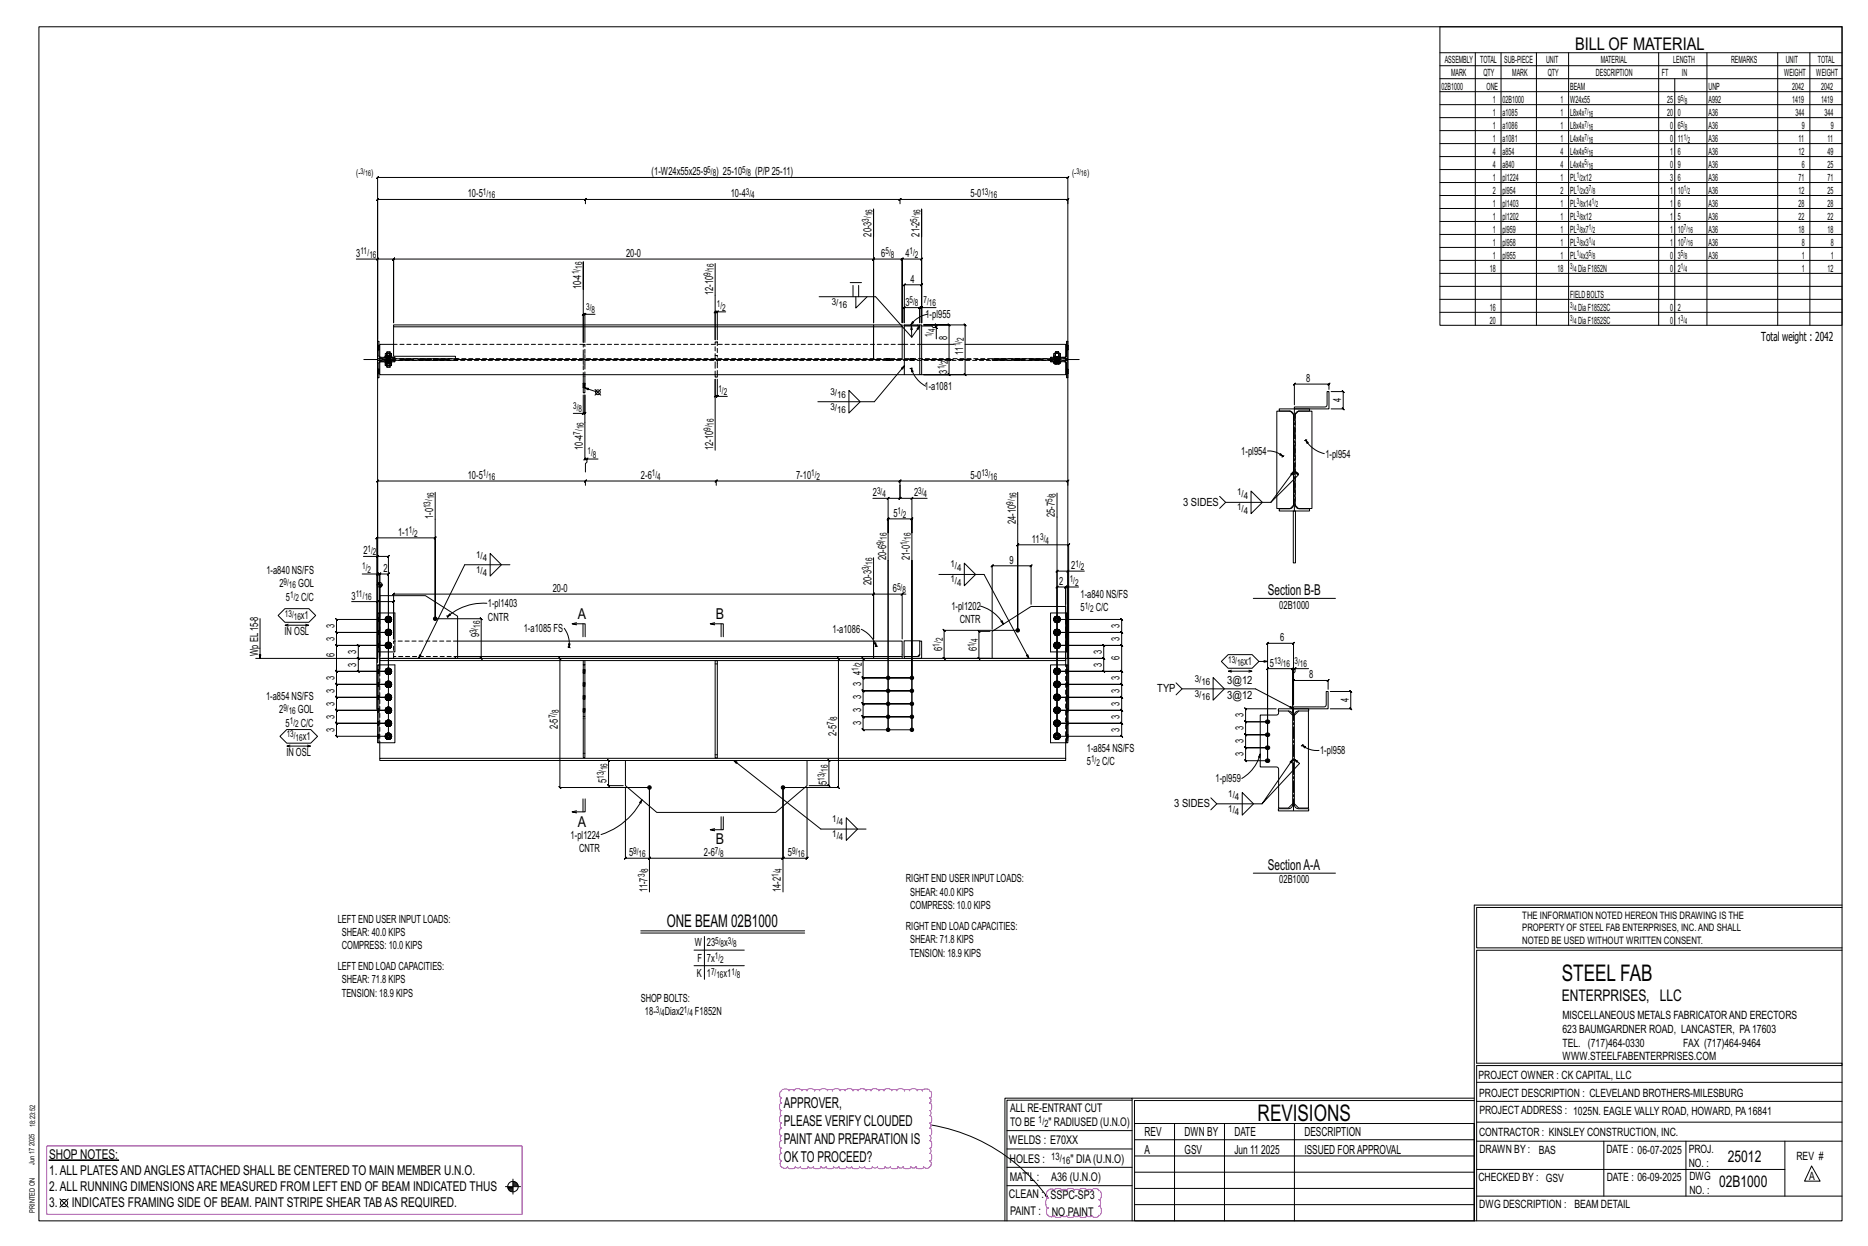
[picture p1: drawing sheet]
<svg xmlns="http://www.w3.org/2000/svg" width="914mm" height="610mm" viewBox="0 0 914 610" stroke-linecap="round" stroke-linejoin="round" font-family="sans-serif">
<defs><g id="words">
<g font-size="11.2">
<text x="764" y="480">STEEL FAB</text>
<text x="616" y="548">REVISIONS</text>
</g>
<g font-size="8.6">
<text x="771" y="24">BILL OF MATERIAL</text>
<text x="326" y="453">ONE BEAM 02B1000</text>
</g>
<g font-size="7.9">
<text x="765" y="490">ENTERPRISES, LLC</text>
<text x="846" y="569">25012</text>
<text x="842" y="581">02B1000</text>
</g>
<g font-size="7.3">
<text x="621" y="291">Section B-B</text>
<text x="283" y="303">A</text>
<text x="350" y="303">B</text>
<text x="283" y="404">A</text>
<text x="350" y="413">B</text>
<text x="621" y="425">SectionA-A</text>
<text x="384" y="542">APPROVER,</text>
<text x="384" y="551">PLEASE VERIFYCLOUDED</text>
<text x="384" y="560">PAINTAND PREPARATION IS</text>
<text x="384" y="568">OKTO PROCEED?</text>
</g>
<g font-size="6.6">
<text x="24" y="567">SHOP NOTES:</text>
<text x="24" y="575">1.ALL PLATESANDANGLESATTACHED SHALL BE CENTERED TO MAIN MEMBER U.N.O.</text>
<text x="24" y="583">2.ALL RUNNING DIMENSIONSARE MEASURED FROM LEFT END OF BEAM INDICATED THUS</text>
<text x="24" y="591">3.</text>
<text x="35" y="591">INDICATES FRAMING SIDE OF BEAM. PAINT STRIPE SHEAR TABAS REQUIRED.</text>
</g>
<g font-size="6.1">
<text x="862" y="167">Total weight : 2042</text>
<text x="560" y="556">REV</text>
<text x="580" y="556">DWN BY</text>
<text x="604" y="556">DATE</text>
<text x="639" y="556">DESCRIPTION</text>
<text x="560" y="564">A</text>
<text x="580" y="564">GSV</text>
<text x="604" y="564">Jun 11</text>
<text x="617" y="564">2025</text>
<text x="639" y="564">ISSUED FORAPPROVAL</text>
</g>
<g font-size="5.9">
<text x="494" y="560">WELDS : E70XX</text>
<text x="494" y="569">HOLES :</text>
<text x="524" y="569">&quot; DIA(U.N.O)</text>
<text x="494" y="578">MAT'L :</text>
<text x="515" y="578">A36 (U.N.O)</text>
<text x="494" y="586">CLEAN : SSPC-SP3</text>
<text x="495" y="595">PAINT :</text>
<text x="515" y="595">NO PAINT</text>
</g>
<g font-size="5.8">
<text x="494" y="544">ALL RE-ENTRANT CUT</text>
<text x="494" y="551">TO BE</text>
<text x="513" y="551">&quot; RADIUSED (U.N.O)</text>
</g>
<g font-size="5.6">
<text x="765" y="499">MISCELLANEOUS METALS FABRICATORAND ERECTORS</text>
<text x="765" y="505">623 BAUMGARDNER ROAD, LANCASTER, PA17603</text>
<text x="765" y="512">TEL. (717)464-0330</text>
<text x="824" y="512">FAX (717)464-9464</text>
<text x="765" y="519">WWW.STEELFABENTERPRISES.COM</text>
<text x="724" y="528">PROJECT OWNER : CK CAPITAL, LLC</text>
<text x="724" y="537">PROJECT DESCRIPTION : CLEVELAND BROTHERS-MILESBURG</text>
<text x="724" y="545">PROJECTADDRESS : 1025N. EAGLE VALLY ROAD, HOWARD, PA16841</text>
<text x="724" y="556">CONTRACTOR : KINSLEY CONSTRUCTION, INC.</text>
<text x="724" y="564">DRAWN BY :</text>
<text x="753" y="564">BAS</text>
<text x="786" y="564">DATE : 06-07-2025</text>
<text x="827" y="564">PROJ.</text>
<text x="879" y="568">REV #</text>
<text x="827" y="571">NO. :</text>
<text x="724" y="578">CHECKED BY : GSV</text>
<text x="787" y="578">DATE : 06-09-2025</text>
<text x="827" y="578">DWG</text>
<text x="886" y="578">A</text>
<text x="827" y="584">NO. :</text>
<text x="724" y="591">DWG DESCRIPTION : BEAM DETAIL</text>
</g>
<g font-size="5.5">
<text x="319" y="86">(1-W24x55x25-9</text>
<text x="351" y="86">) 25-10</text>
<text x="370" y="86">(P/P25-11)</text>
<text x="229" y="97">10-5</text>
<text x="358" y="97">10-4</text>
<text x="475" y="97">5-0</text>
<text x="427" y="116" transform="rotate(-90 427 116)">20-3</text>
<text x="450" y="116" transform="rotate(-90 450 116)">21-2</text>
<text x="174" y="126">3</text>
<text x="306" y="126">20-0</text>
<text x="431" y="126">6</text>
<text x="443" y="126">4</text>
<text x="285" y="142" transform="rotate(-90 285 142)">10-4</text>
<text x="446" y="138">4</text>
<text x="349" y="144" transform="rotate(-90 349 144)">12-10</text>
<text x="443" y="150">3</text>
<text x="453" y="156">1-pl955</text>
<text x="464" y="167" transform="rotate(-90 464 167)">8</text>
<text x="471" y="174" transform="rotate(-90 471 174)">11</text>
<text x="464" y="183" transform="rotate(-90 464 183)">3</text>
<text x="453" y="191">1-a1081</text>
<text x="639" y="187">8</text>
<text x="657" y="197" transform="rotate(-90 657 197)">4</text>
<text x="285" y="220" transform="rotate(-90 285 220)">10-4</text>
<text x="349" y="220" transform="rotate(-90 349 220)">12-10</text>
<text x="608" y="223">1-pl954</text>
<text x="649" y="224">1-pl954</text>
<text x="229" y="234">10-5</text>
<text x="314" y="234">2-6</text>
<text x="390" y="234">7-10</text>
<text x="475" y="234">5-0</text>
<text x="427" y="243">2</text>
<text x="447" y="243">2</text>
<text x="579" y="248">3 SIDES</text>
<text x="212" y="254" transform="rotate(-90 212 254)">1-0</text>
<text x="437" y="253">5</text>
<text x="497" y="256" transform="rotate(-90 497 256)">24-10</text>
<text x="516" y="253" transform="rotate(-90 516 253)">25-7</text>
<text x="195" y="262">1-1</text>
<text x="505" y="266">11</text>
<text x="178" y="271">2</text>
<text x="434" y="274" transform="rotate(-90 434 274)">20-6</text>
<text x="445" y="274" transform="rotate(-90 445 274)">21-0</text>
<text x="494" y="276">9</text>
<text x="130" y="281">1-a840 NS/FS</text>
<text x="188" y="280">2</text>
<text x="524" y="278">2</text>
<text x="137" y="287">2</text>
<text x="146" y="287">GOL</text>
<text x="427" y="286" transform="rotate(-90 427 286)">20-3</text>
<text x="519" y="286">2</text>
<text x="140" y="294">5</text>
<text x="147" y="294">C/C</text>
<text x="172" y="293">3</text>
<text x="271" y="290">20-0</text>
<text x="437" y="290">6</text>
<text x="529" y="293">1-a840 NS/FS</text>
<text x="239" y="297">1-pl1403</text>
<text x="466" y="298">1-pl1202</text>
<text x="529" y="299">5</text>
<text x="536" y="299">C/C</text>
<text x="626" y="298">02B1000</text>
<text x="147" y="303">x1</text>
<text x="239" y="304">CNTR</text>
<text x="470" y="305">CNTR</text>
<text x="139" y="311">IN OSL</text>
<text x="164" y="307" transform="rotate(-90 164 307)">3</text>
<text x="235" y="312" transform="rotate(-90 235 312)">9</text>
<text x="256" y="309">1-a1085 FS</text>
<text x="408" y="310">1-a1086</text>
<text x="548" y="307" transform="rotate(-90 548 307)">3</text>
<text x="164" y="314" transform="rotate(-90 164 314)">3</text>
<text x="548" y="314" transform="rotate(-90 548 314)">3</text>
<text x="627" y="314">6</text>
<text x="126" y="321" transform="rotate(-90 126 321)">Wp EL15-8</text>
<text x="164" y="322" transform="rotate(-90 164 322)">6</text>
<text x="174" y="320" transform="rotate(-90 174 320)">3</text>
<text x="461" y="318" transform="rotate(-90 461 318)">6</text>
<text x="478" y="319" transform="rotate(-90 478 319)">6</text>
<text x="539" y="320" transform="rotate(-90 539 320)">3</text>
<text x="548" y="323" transform="rotate(-90 548 323)">6</text>
<text x="174" y="326" transform="rotate(-90 174 326)">3</text>
<text x="539" y="326" transform="rotate(-90 539 326)">3</text>
<text x="609" y="325">x1</text>
<text x="622" y="326">5</text>
<text x="164" y="333" transform="rotate(-90 164 333)">3</text>
<text x="421" y="336" transform="rotate(-90 421 336)">3</text>
<text x="421" y="330" transform="rotate(-90 421 330)">4</text>
<text x="548" y="333" transform="rotate(-90 548 333)">3</text>
<text x="601" y="335">3@12</text>
<text x="641" y="332">8</text>
<text x="164" y="339" transform="rotate(-90 164 339)">3</text>
<text x="548" y="339" transform="rotate(-90 548 339)">3</text>
<text x="566" y="339">TYP</text>
<text x="130" y="342">1-a854 NS/FS</text>
<text x="164" y="345" transform="rotate(-90 164 345)">3</text>
<text x="421" y="342" transform="rotate(-90 421 342)">3</text>
<text x="548" y="345" transform="rotate(-90 548 345)">3</text>
<text x="601" y="342">3@12</text>
<text x="660" y="344" transform="rotate(-90 660 344)">4</text>
<text x="137" y="349">2</text>
<text x="146" y="349">GOL</text>
<text x="164" y="352" transform="rotate(-90 164 352)">3</text>
<text x="421" y="349" transform="rotate(-90 421 349)">3</text>
<text x="548" y="352" transform="rotate(-90 548 352)">3</text>
<text x="609" y="351" transform="rotate(-90 609 351)">3</text>
<text x="140" y="355">5</text>
<text x="147" y="355">C/C</text>
<text x="164" y="358" transform="rotate(-90 164 358)">3</text>
<text x="273" y="357" transform="rotate(-90 273 357)">2-5</text>
<text x="421" y="355" transform="rotate(-90 421 355)">3</text>
<text x="548" y="358" transform="rotate(-90 548 358)">3</text>
<text x="609" y="357" transform="rotate(-90 609 357)">3</text>
<text x="148" y="362">x1</text>
<text x="409" y="360" transform="rotate(-90 409 360)">2-5</text>
<text x="609" y="364" transform="rotate(-90 609 364)">3</text>
<text x="140" y="370">IN OSL</text>
<text x="532" y="368">1-a854 NS/FS</text>
<text x="609" y="370" transform="rotate(-90 609 370)">3</text>
<text x="646" y="369">1-pl958</text>
<text x="532" y="374">5</text>
<text x="539" y="374">C/C</text>
<text x="297" y="383" transform="rotate(-90 297 383)">5</text>
<text x="595" y="383">1-pl959</text>
<text x="405" y="384" transform="rotate(-90 405 384)">5</text>
<text x="575" y="395">3 SIDES</text>
<text x="279" y="410">1-pl1224</text>
<text x="283" y="417">CNTR</text>
<text x="308" y="419">5</text>
<text x="345" y="419">2-6</text>
<text x="386" y="419">5</text>
<text x="443" y="432">RIGHT END USER INPUT LOADS:</text>
<text x="317" y="436" transform="rotate(-90 317 436)">11-7</text>
<text x="382" y="436" transform="rotate(-90 382 436)">14-2</text>
<text x="626" y="432">02B1000</text>
<text x="446" y="438">SHEAR: 40.0 KIPS</text>
<text x="446" y="445">COMPRESS: 10.0 KIPS</text>
<text x="165" y="451">LEFT END USER INPUT LOADS:</text>
<text x="443" y="455">RIGHT END LOAD CAPACITIES:</text>
<text x="167" y="458">SHEAR: 40.0 KIPS</text>
<text x="446" y="461">SHEAR: 71.8 KIPS</text>
<text x="167" y="464">COMPRESS: 10.0 KIPS</text>
<text x="340" y="463">W</text>
<text x="346" y="463">23</text>
<text x="354" y="463">x</text>
<text x="445" y="468">TENSION: 18.9 KIPS</text>
<text x="341" y="471">F</text>
<text x="346" y="471">7x</text>
<text x="165" y="475">LEFT END LOAD CAPACITIES:</text>
<text x="341" y="478">K</text>
<text x="346" y="478">1</text>
<text x="354" y="478">x1</text>
<text x="167" y="481">SHEAR: 71.8 KIPS</text>
<text x="167" y="488">TENSION: 18.9 KIPS</text>
<text x="314" y="490">SHOPBOLTS:</text>
<text x="316" y="497">18-</text>
<text x="325" y="497">Diax2</text>
<text x="340" y="497">F1852N</text>
</g>
<g font-size="5">
<text x="745" y="450">THE INFORMATION NOTED HEREON THIS DRAWING IS THE</text>
<text x="745" y="456">PROPERTY OF STEEL FAB ENTERPRISES, INC.AND SHALL</text>
<text x="745" y="462">NOTED BE USED WITHOUT WRITTEN CONSENT.</text>
<text x="508" y="550">1/</text>
<text x="511" y="551">2</text>
<text x="515" y="568">13/</text>
<text x="520" y="570">16</text>
</g>
<g font-size="4.9">
<text x="707" y="31">ASSEMBLY</text>
<text x="725" y="31">TOTAL</text>
<text x="736" y="31">SUB-PIECE</text>
<text x="757" y="31">UNIT</text>
<text x="784" y="31">MATERIAL</text>
<text x="819" y="31">LENGTH</text>
<text x="847" y="31">REMARKS</text>
<text x="874" y="31">UNIT</text>
<text x="890" y="31">TOTAL</text>
<text x="710" y="37">MARK</text>
<text x="726" y="37">QTY</text>
<text x="740" y="37">MARK</text>
<text x="758" y="37">QTY</text>
<text x="781" y="37">DESCRIPTION</text>
<text x="814" y="37">FT</text>
<text x="823" y="37">IN</text>
<text x="873" y="37">WEIGHT</text>
<text x="889" y="37">WEIGHT</text>
<text x="706" y="44">02B1000</text>
<text x="728" y="44">ONE</text>
<text x="769" y="44">BEAM</text>
<text x="836" y="44">UNP</text>
<text x="877" y="44">2042</text>
<text x="891" y="44">2042</text>
<text x="731" y="50">1</text>
<text x="736" y="50">02B1000</text>
<text x="764" y="50">1</text>
<text x="769" y="50">W24x55</text>
<text x="816" y="50">25</text>
<text x="821" y="50">9</text>
<text x="836" y="50">A992</text>
<text x="877" y="50">1419</text>
<text x="891" y="50">1419</text>
<text x="731" y="57">1</text>
<text x="736" y="57">a1085</text>
<text x="764" y="57">1</text>
<text x="769" y="57">L8x4x</text>
<text x="816" y="57">20</text>
<text x="821" y="57">0</text>
<text x="836" y="57">A36</text>
<text x="879" y="57">344</text>
<text x="893" y="57">344</text>
<text x="731" y="63">1</text>
<text x="736" y="63">a1086</text>
<text x="764" y="63">1</text>
<text x="769" y="63">L8x4x</text>
<text x="818" y="63">0</text>
<text x="821" y="63">6</text>
<text x="836" y="63">A36</text>
<text x="882" y="63">9</text>
<text x="896" y="63">9</text>
<text x="731" y="69">1</text>
<text x="736" y="69">a1081</text>
<text x="764" y="69">1</text>
<text x="769" y="69">L4x4x</text>
<text x="818" y="69">0</text>
<text x="821" y="69">11</text>
<text x="836" y="69">A36</text>
<text x="880" y="69">11</text>
<text x="895" y="69">11</text>
<text x="731" y="76">4</text>
<text x="736" y="76">a854</text>
<text x="764" y="76">4</text>
<text x="769" y="76">L4x4x</text>
<text x="818" y="76">1</text>
<text x="821" y="76">6</text>
<text x="836" y="76">A36</text>
<text x="880" y="76">12</text>
<text x="895" y="76">49</text>
<text x="731" y="82">4</text>
<text x="736" y="82">a840</text>
<text x="764" y="82">4</text>
<text x="769" y="82">L4x4x</text>
<text x="818" y="82">0</text>
<text x="821" y="82">9</text>
<text x="836" y="82">A36</text>
<text x="882" y="82">6</text>
<text x="895" y="82">25</text>
<text x="731" y="88">1</text>
<text x="736" y="88">pl1224</text>
<text x="764" y="88">1</text>
<text x="769" y="88">PL x12</text>
<text x="818" y="88">3</text>
<text x="821" y="88">6</text>
<text x="836" y="88">A36</text>
<text x="880" y="88">71</text>
<text x="895" y="88">71</text>
<text x="731" y="95">2</text>
<text x="736" y="95">pl954</text>
<text x="764" y="95">2</text>
<text x="769" y="95">PL x3</text>
<text x="818" y="95">1</text>
<text x="821" y="95">10</text>
<text x="836" y="95">A36</text>
<text x="880" y="95">12</text>
<text x="895" y="95">25</text>
<text x="731" y="101">1</text>
<text x="736" y="101">pl1403</text>
<text x="764" y="101">1</text>
<text x="769" y="101">PL x14</text>
<text x="818" y="101">1</text>
<text x="821" y="101">6</text>
<text x="836" y="101">A36</text>
<text x="880" y="101">28</text>
<text x="895" y="101">28</text>
<text x="731" y="107">1</text>
<text x="736" y="107">pl1202</text>
<text x="764" y="107">1</text>
<text x="769" y="107">PL x12</text>
<text x="818" y="107">1</text>
<text x="821" y="107">5</text>
<text x="836" y="107">A36</text>
<text x="880" y="107">22</text>
<text x="895" y="107">22</text>
<text x="731" y="114">1</text>
<text x="736" y="114">pl959</text>
<text x="764" y="114">1</text>
<text x="769" y="114">PL x7</text>
<text x="818" y="114">1</text>
<text x="821" y="114">10</text>
<text x="836" y="114">A36</text>
<text x="880" y="114">18</text>
<text x="895" y="114">18</text>
<text x="731" y="120">1</text>
<text x="736" y="120">pl958</text>
<text x="764" y="120">1</text>
<text x="769" y="120">PL x3</text>
<text x="818" y="120">1</text>
<text x="821" y="120">10</text>
<text x="836" y="120">A36</text>
<text x="882" y="120">8</text>
<text x="896" y="120">8</text>
<text x="731" y="127">1</text>
<text x="736" y="127">pl955</text>
<text x="764" y="127">1</text>
<text x="769" y="127">PL x3</text>
<text x="818" y="127">0</text>
<text x="821" y="127">3</text>
<text x="836" y="127">A36</text>
<text x="882" y="127">1</text>
<text x="896" y="127">1</text>
<text x="729" y="133">18</text>
<text x="762" y="133">18</text>
<text x="772" y="133">DiaF1852N</text>
<text x="818" y="133">0</text>
<text x="821" y="133">2</text>
<text x="882" y="133">1</text>
<text x="895" y="133">12</text>
<text x="769" y="146">FIELDBOLTS</text>
<text x="729" y="152">16</text>
<text x="772" y="152">DiaF1852SC</text>
<text x="818" y="152">0</text>
<text x="821" y="152">2</text>
<text x="729" y="158">20</text>
<text x="772" y="158">DiaF1852SC</text>
<text x="818" y="158">0</text>
<text x="821" y="158">1</text>
</g>
<g font-size="4.7">
<text x="174" y="86">(-</text>
<text x="182" y="86">)</text>
<text x="346" y="85">5/</text>
<text x="349" y="86">8</text>
<text x="363" y="85">5/</text>
<text x="366" y="86">8</text>
<text x="525" y="86">(-</text>
<text x="532" y="86">)</text>
<text x="236" y="95">1/</text>
<text x="365" y="95">3/</text>
<text x="480" y="95">13/</text>
<text x="239" y="97">16</text>
<text x="368" y="97">4</text>
<text x="485" y="97">16</text>
<text x="427" y="106" transform="rotate(-90 427 106)">16</text>
<text x="451" y="106" transform="rotate(-90 451 106)">16</text>
<text x="425" y="108" transform="rotate(-90 425 108)">3/</text>
<text x="449" y="108" transform="rotate(-90 449 108)">5/</text>
<text x="176" y="125">11/</text>
<text x="433" y="125">5/</text>
<text x="445" y="125">1/</text>
<text x="181" y="126">16</text>
<text x="285" y="132" transform="rotate(-90 285 132)">16</text>
<text x="436" y="126">8</text>
<text x="448" y="126">2</text>
<text x="283" y="134" transform="rotate(-90 283 134)">1/</text>
<text x="348" y="135" transform="rotate(-90 348 135)">9/</text>
<text x="349" y="132" transform="rotate(-90 349 132)">16</text>
<text x="407" y="149">3/</text>
<text x="445" y="148">5/</text>
<text x="448" y="150">8</text>
<text x="452" y="148">7/</text>
<text x="455" y="150">16</text>
<text x="287" y="152">3/</text>
<text x="290" y="153">8</text>
<text x="351" y="150">1/</text>
<text x="354" y="152">2</text>
<text x="410" y="151">16</text>
<text x="456" y="165" transform="rotate(-90 456 165)">1/</text>
<text x="458" y="162" transform="rotate(-90 458 162)">4</text>
<text x="472" y="167" transform="rotate(-90 472 167)">2</text>
<text x="470" y="169" transform="rotate(-90 470 169)">1/</text>
<text x="464" y="178" transform="rotate(-90 464 178)">2</text>
<text x="462" y="181" transform="rotate(-90 462 181)">1/</text>
<text x="352" y="192">1/</text>
<text x="354" y="193">2</text>
<text x="407" y="193">3/</text>
<text x="410" y="195">16</text>
<text x="281" y="200">3/</text>
<text x="283" y="202">8</text>
<text x="407" y="200">3/</text>
<text x="410" y="202">16</text>
<text x="349" y="208" transform="rotate(-90 349 208)">16</text>
<text x="284" y="213" transform="rotate(-90 284 213)">7/</text>
<text x="286" y="210" transform="rotate(-90 286 210)">16</text>
<text x="348" y="211" transform="rotate(-90 348 211)">9/</text>
<text x="288" y="222">1/</text>
<text x="290" y="224">8</text>
<text x="236" y="233">1/</text>
<text x="319" y="233">1/</text>
<text x="397" y="233">1/</text>
<text x="480" y="233">13/</text>
<text x="239" y="235">16</text>
<text x="322" y="235">4</text>
<text x="400" y="235">2</text>
<text x="485" y="235">16</text>
<text x="212" y="244" transform="rotate(-90 212 244)">16</text>
<text x="429" y="242">3/</text>
<text x="432" y="243">4</text>
<text x="449" y="242">3/</text>
<text x="452" y="243">4</text>
<text x="498" y="244" transform="rotate(-90 498 244)">16</text>
<text x="515" y="246" transform="rotate(-90 515 246)">5/</text>
<text x="517" y="243" transform="rotate(-90 517 243)">8</text>
<text x="606" y="242">1/</text>
<text x="609" y="244">4</text>
<text x="211" y="249" transform="rotate(-90 211 249)">13/</text>
<text x="439" y="252">1/</text>
<text x="496" y="247" transform="rotate(-90 496 247)">9/</text>
<text x="606" y="250">1/</text>
<text x="609" y="251">4</text>
<text x="442" y="253">2</text>
<text x="200" y="261">1/</text>
<text x="203" y="263">2</text>
<text x="180" y="270">1/</text>
<text x="433" y="267" transform="rotate(-90 433 267)">9/</text>
<text x="434" y="264" transform="rotate(-90 434 264)">16</text>
<text x="444" y="267" transform="rotate(-90 444 267)">1/</text>
<text x="446" y="264" transform="rotate(-90 446 264)">16</text>
<text x="509" y="264">3/</text>
<text x="512" y="266">4</text>
<text x="183" y="272">2</text>
<text x="233" y="273">1/</text>
<text x="236" y="274">4</text>
<text x="177" y="279">1/</text>
<text x="180" y="280">2</text>
<text x="233" y="280">1/</text>
<text x="236" y="282">4</text>
<text x="425" y="279" transform="rotate(-90 425 279)">3/</text>
<text x="427" y="276" transform="rotate(-90 427 276)">16</text>
<text x="465" y="278">1/</text>
<text x="468" y="279">4</text>
<text x="526" y="277">1/</text>
<text x="529" y="279">2</text>
<text x="139" y="286">9/</text>
<text x="141" y="288">16</text>
<text x="465" y="285">1/</text>
<text x="468" y="287">4</text>
<text x="524" y="285">1/</text>
<text x="526" y="287">2</text>
<text x="142" y="293">1/</text>
<text x="174" y="292">11/</text>
<text x="179" y="294">16</text>
<text x="439" y="288">5/</text>
<text x="442" y="290">8</text>
<text x="145" y="294">2</text>
<text x="531" y="298">1/</text>
<text x="534" y="299">2</text>
<text x="139" y="302">13/</text>
<text x="144" y="303">16</text>
<text x="233" y="310" transform="rotate(-90 233 310)">3/</text>
<text x="235" y="307" transform="rotate(-90 235 307)">16</text>
<text x="460" y="316" transform="rotate(-90 460 316)">1/</text>
<text x="462" y="314" transform="rotate(-90 462 314)">2</text>
<text x="477" y="317" transform="rotate(-90 477 317)">1/</text>
<text x="479" y="314" transform="rotate(-90 479 314)">4</text>
<text x="420" y="328" transform="rotate(-90 420 328)">1/</text>
<text x="422" y="326" transform="rotate(-90 422 326)">2</text>
<text x="601" y="324">13/</text>
<text x="606" y="326">16</text>
<text x="624" y="325">13/</text>
<text x="628" y="327">16</text>
<text x="634" y="325">3/</text>
<text x="636" y="327">16</text>
<text x="585" y="334">3/</text>
<text x="588" y="335">16</text>
<text x="585" y="341">3/</text>
<text x="139" y="348">9/</text>
<text x="588" y="343">16</text>
<text x="141" y="349">16</text>
<text x="272" y="351" transform="rotate(-90 272 351)">7/</text>
<text x="274" y="349" transform="rotate(-90 274 349)">8</text>
<text x="410" y="352" transform="rotate(-90 410 352)">8</text>
<text x="142" y="354">1/</text>
<text x="144" y="356">2</text>
<text x="408" y="355" transform="rotate(-90 408 355)">7/</text>
<text x="140" y="361">13/</text>
<text x="145" y="362">16</text>
<text x="297" y="377" transform="rotate(-90 297 377)">16</text>
<text x="405" y="378" transform="rotate(-90 405 378)">16</text>
<text x="534" y="373">1/</text>
<text x="537" y="375">2</text>
<text x="296" y="381" transform="rotate(-90 296 381)">13/</text>
<text x="404" y="382" transform="rotate(-90 404 382)">13/</text>
<text x="601" y="390">1/</text>
<text x="605" y="391">4</text>
<text x="601" y="397">1/</text>
<text x="605" y="399">4</text>
<text x="407" y="402">1/</text>
<text x="411" y="404">4</text>
<text x="407" y="409">1/</text>
<text x="411" y="411">4</text>
<text x="310" y="418">9/</text>
<text x="313" y="419">16</text>
<text x="350" y="418">7/</text>
<text x="353" y="419">8</text>
<text x="388" y="418">9/</text>
<text x="390" y="419">16</text>
<text x="316" y="429" transform="rotate(-90 316 429)">3/</text>
<text x="317" y="426" transform="rotate(-90 317 426)">8</text>
<text x="381" y="429" transform="rotate(-90 381 429)">1/</text>
<text x="383" y="426" transform="rotate(-90 383 426)">4</text>
<text x="350" y="462">5/</text>
<text x="356" y="462">3/</text>
<text x="353" y="463">8</text>
<text x="359" y="463">8</text>
<text x="350" y="469">1/</text>
<text x="353" y="471">2</text>
<text x="348" y="477">7/</text>
<text x="351" y="479">16</text>
<text x="358" y="477">1/</text>
<text x="361" y="479">8</text>
<text x="321" y="496">3/</text>
<text x="324" y="497">4</text>
<text x="335" y="496">1/</text>
<text x="337" y="497">4</text>
</g>
<g font-size="4.2">
<text x="823" y="49">5/</text>
<text x="825" y="51">8</text>
<text x="776" y="56">7/</text>
<text x="778" y="57">16</text>
<text x="776" y="62">7/</text>
<text x="778" y="63">16</text>
<text x="823" y="62">5/</text>
<text x="825" y="63">8</text>
<text x="776" y="68">7/</text>
<text x="778" y="70">16</text>
<text x="824" y="68">1/</text>
<text x="826" y="70">2</text>
<text x="776" y="75">5/</text>
<text x="778" y="76">16</text>
<text x="776" y="81">5/</text>
<text x="778" y="82">16</text>
<text x="772" y="87">1/</text>
<text x="774" y="89">2</text>
<text x="772" y="94">1/</text>
<text x="774" y="95">2</text>
<text x="778" y="94">7/</text>
<text x="780" y="95">8</text>
<text x="824" y="94">1/</text>
<text x="826" y="95">2</text>
<text x="772" y="100">3/</text>
<text x="774" y="101">8</text>
<text x="779" y="100">1/</text>
<text x="781" y="101">2</text>
<text x="772" y="106">3/</text>
<text x="774" y="108">8</text>
<text x="772" y="113">3/</text>
<text x="778" y="113">1/</text>
<text x="824" y="113">7/</text>
<text x="772" y="119">3/</text>
<text x="774" y="114">8</text>
<text x="778" y="119">1/</text>
<text x="780" y="114">2</text>
<text x="824" y="119">7/</text>
<text x="826" y="114">16</text>
<text x="772" y="125">1/</text>
<text x="774" y="121">8</text>
<text x="778" y="125">5/</text>
<text x="780" y="121">4</text>
<text x="823" y="125">5/</text>
<text x="826" y="121">16</text>
<text x="769" y="132">3/</text>
<text x="774" y="127">4</text>
<text x="780" y="127">8</text>
<text x="823" y="132">1/</text>
<text x="825" y="127">8</text>
<text x="770" y="133">4</text>
<text x="825" y="133">4</text>
<text x="769" y="151">3/</text>
<text x="770" y="152">4</text>
<text x="769" y="157">3/</text>
<text x="770" y="159">4</text>
<text x="823" y="157">3/</text>
<text x="825" y="159">4</text>
</g>
<g font-size="4">
<text x="176" y="85">3/</text>
<text x="179" y="86">16</text>
<text x="527" y="85">3/</text>
<text x="529" y="86">16</text>
</g>
<g font-size="3.7">
<text x="17" y="551" transform="rotate(-90 17 551)">18:23:52</text>
<text x="17" y="561" transform="rotate(-90 17 561)">2025</text>
<text x="17" y="570" transform="rotate(-90 17 570)">Jun 17</text>
<text x="17" y="593" transform="rotate(-90 17 593)">PRINTED ON</text>
</g>
</g></defs>
<g fill="#000" stroke="#000" stroke-width=".49">
<path d="M24 568h34z"/>
<circle cx="213" cy="303" r=".9"/>
<circle cx="498" cy="308" r=".9"/>
<circle cx="435" cy="332" r=".9"/>
<circle cx="435" cy="338" r=".9"/>
<circle cx="446" cy="338" r=".9"/>
<circle cx="446" cy="332" r=".9"/>
<circle cx="435" cy="357" r=".9"/>
<circle cx="435" cy="351" r=".9"/>
<circle cx="435" cy="344" r=".9"/>
<circle cx="446" cy="351" r=".9"/>
<circle cx="446" cy="357" r=".9"/>
<circle cx="446" cy="344" r=".9"/>
<circle cx="620" cy="353" r="1"/>
<circle cx="620" cy="359" r="1"/>
<circle cx="620" cy="366" r="1"/>
<circle cx="620" cy="372" r="1"/>
<circle cx="318" cy="385" r=".9"/>
<circle cx="383" cy="385" r=".9"/>
</g>
<g fill="none" stroke="#000" stroke-width=".49">
<path d="M19 13h883v584h-883zM705 13h197v146h-197zM705 26h197M705 32h197M705 39h197M722 26v133M735 26v133M752 26v133M768 26v133M812 26v133M820 39v120M836 26v133"/>
<path d="M870 26v133M886 26v133M705 45h197M705 51h197M705 58h197M705 64h197M705 70h197M705 77h197M286 98l1-1zM287 100v-3l-1 1h1h-102v-1l-1 1h1v80M287 98h154h-1l1-1v3M441 98v-1l-1 1z"/>
<path d="M441 98h82h-1l1-1v3M705 83h197M705 89h197M705 96h197M428 116v-14v56M451 116v-14v56v-19h1l-1 1v-1h-8l-1 1 1-1v19v-8l-1 1 1-1h7v1l1-1h-1v8v-8v1l1-1h-1h1M705 102h197M705 108h197M705 115h197M174 127h11v39M185 127h-1l1-1zM185 127h8h-1l1-1v1v31v-31h-1l1-1v1h235h-1l1-1v1v31v-31h-1l1-1v1h14h-1l1-1v1v31v-31h-1l1-1v1h9l1-1-1 1v31v-8h7"/>
<path d="M350 129v37v-13l1-1-1 1h1M416 138h6M418 140v5M420 140v5M705 121h197M705 127h197M705 134h197M193 159h235v1h-235zM193 160v14h30v1M286 142v-14v40v-14h-1l1-1v1M287 153l-1 1zM291 154h-5v14"/>
<path d="M351 153l1-1zM355 153h-4v13M401 145h28l17 20v-6M419 145v6l5-6M428 159h14v1h-14zM442 160v16h-14v-16v16h-204M443 159h7h-7zM443 159v24h7M447 157v1l-1 1zM450 159h1v24M451 159h5l1 1h1v6M452 150l-1 1z"/>
<path d="M452 159h20v-1l1 1h-1v24l1 1-1-1h-20h13v1l-1-1h1v-7l-1-1 1 1h-14h14l-1-1 1 1v-17l-1-1 1 1zM452 159h6v-1l1 1h-1v1M454 154a13 13 0 0 0-8 5M458 160l1 1zM705 140h197M705 146h197M705 153h197M185 169h.1M185 171h.1M185 167h1M186 178v-1v6h257M186 174v1"/>
<path d="M186 169h.1M186 171h.1M186 175h22v1h-22zM186 176h-1v9h1v-8h7v-1M186 175h-1v-8h1v8h7M189 177h3zM189 177h.1M189 174v1zM189 177v2v-2M189 177v1M189 175h.1M189 177h1h-1v1"/>
<path d="M189 174v-1v1M189 174l1 1M189 175v1M189 176h.1M189 178l1-1h1v1M189 174l2 1M190 174h1M190 178l1-1v1M190 174l1 1v-1M191 174h1M191 177h-1v1M191 173h1v1"/>
<path d="M191 177v2h-2v1h2v-1M191 173v-1h-2v1h2v1M191 175h.1M191 175v1M191 176h.1M191 177h.1M191 174h.1M191 177h1M191 174h-2l1 1M191 174l1 1h-2M192 177h.1M192 177l-1 1"/>
<path d="M192 177v2h-1M192 174l-1 1M192 174v1M193 168h-7v7M208 175h16v1h-16M212 175h.1M212 176h.1M214 175h.1M214 176h.1M434 175h.1M434 176h.1M436 175h.1"/>
<path d="M436 176h.1M442 168h1M443 179l-15 18h-28M446 175h.1M446 176h.1M446 165l4-6v2h-1l1-2v24h72v-6v1M447 175h.1M447 176h.1M451 168h16M472 168h50v7M497 175h.1M497 176h.1"/>
<path d="M499 175h.1M499 176h.1M505 175h17v1h-17zM505 175h-19v1h19M514 176v1h8v8h1v-9h-1M516 177h.1M516 174v-1h1v1M516 175v-2h1v2M516 177v1M516 177h1h-1v1M517 175h.1M517 175v1"/>
<path d="M517 176h.1M517 177h.1M517 173v-1h1v1M517 173h1v1M517 173h1v2M517 178v-1h1v1M517 175l-1-1 3 1M517 175h-1h3M517 175h2M517 178l1-1v1M518 177h-1v1M518 173h1v1"/>
<path d="M518 173h1v2M518 175h.1M518 175v1M518 176h.1M518 177h.1M518 177h1M519 177h.1M519 177l-1 1M522 169h.1M522 171h.1M522 174v1M522 167v8h-8"/>
<path d="M523 167h-1h1v8h-1M523 169h.1M523 171h.1M185 181h.1M185 183h.1M185 185h1M186 181h.1M186 183h.1M286 188h.1M286 190h.1M286 183v9v-9M286 193v9h-5"/>
<path d="M286 193v14zM286 190l7 2M286 193v9h1l-1 1v-1M291 191l3 2M294 191l-3 2M350 183v1h1v-1M351 194l1-1zM351 186v8h5M351 194h-1l1-1-1 1v-8v34M416 191l5 6-5 5zM446 180l1 2h-1zM446 180a15 15 0 0 0 7 9"/>
<path d="M446 180h-1M447 180h-1M522 181h.1M522 183h.1M522 185h1M523 181h.1M523 183h.1M634 199h15l1-1v-6h1v8h-17zM651 191v-3v-1l-1 1h1h-17v-1l-1 1h1v10M652 192h6l-1-1 1 1v8h-1l1 1v-1h-6M286 202l-1 1zM286 207v18l1-1-1 1h1"/>
<path d="M626 200h15v1h-6l-1 2v44l1 2h6v1h-15v-1h6l1-2v-44l-1-2h-6zM631 201h-6v48h7l1-2M632 201l1 2M636 201l-2 2M636 201h6v48h-6l-2-2M639 215l1 2zM639 215a15 15 0 0 0 9 7M639 215v1M640 215h-1M286 236l1-1zM287 237v-2l-1 1 1-1h-102l-1 1 1-1v89M287 235h64l-1 1 1-1v2"/>
<path d="M287 225l1-1-1 1zM293 225h-6v1v1v4M351 235h90l-1 1 1-1v2M351 235l-1 1zM441 235l-1 1 1-1zM441 237v7v-1l-1 1h1h-6M441 237v7h-1l1-1v1h5M441 235h82l-1 1 1-1v2M620 221h4l4 2M627 222l1 1h-2zM628 223v1M628 223h.1"/>
<path d="M633 231l-11 15M634 231l2 1-14 14M213 241v62v-40h1l-1 1v-1h-29h1l-1 1v-1v84M427 244h8v17v-7h-1l1-1v1h11l1-1-1 1v7v-17h8M435 243l-1 1zM447 243l-1 1zM498 241v67v-41l1-1-1 1h25l1-1-1 1v80M517 241v119M597 243l3 3h22M600 246l-3 3M612 240l6 6-6 5zM633 250h1v25h-1z"/>
<path d="M178 272h7v50M184 273l1-1zM185 272h5v1l1-1h-1v88h-25v1l-1-1h1v-6l-1-1 1 1h25h-25l-1-1 1 1v-6l-1-1 1 1h25h-25l-1-1 1 1v-7v1l-1-1h1h25h-25v1l-1-1h1v-6l-1-1 1 1h25h-25l-1-1 1 1v-7v1l-1-1h1h25h-25v1l-1-1h1v-12l-1-1 1 1h25h-25l-1-1 1 1v-7v1l-1-1h1h25h-25v1l-1-1h1v-6v1l-1-1h1h25M240 271l5 5-5 6zM250 276h-23l-22 46M428 273v40M435 274v83zM435 261v96M446 261v96M472 276l6 5-6 6zM523 279l-1 1zM523 279h-6h1l-1 1v-1v81"/>
<path d="M531 279h-8v43h17l1 1-1-1v6l1 1-1-1h-23M139 298h12l4 3-4 3h-12l-3-3zM172 294h13v5M177 281h8v41M184 295l1-1zM185 286h2M185 281v-1l-1 1zM185 300h1v19h-1zM185 281h1h-1l1-1v1v47M185 294h8l-1 1 1-1v19v-22h-1l1-1v1h235h-1l1-1v1v22M185 286h.1M185 285v1"/>
<path d="M186 300h7v19h-7M186 285v1M186 300v-9h22l16 10v21M186 285v37M186 286v1M187 286v1M238 295a27 27 0 0 0-19 7M441 291l1-1zM442 291h-14v-1l-1 1h1v22M443 291h-1v22M460 281h22l22 41M480 297a19 19 0 0 1 11 8"/>
<path d="M505 296v-19v-1l-1 1h1h-19v-1l-1 1h1v31M522 300v-3h-17l-19 12v13M522 300h1v19h-1zM522 300h-8v19h8M523 287l-1 1zM523 287h-1l-1 1 1-1v9M528 287h-5v75M613 293h41M127 303v19M140 306h11h-1M141 305l-1 1h1M150 305l1 1"/>
<path d="M189 314h2l1 2-1 1h-2v-1zM189 308h2l1 1-1 2h-2v-2zM189 302h2l1 1-1 1h-2v-1zM190 316h-15v-1l1 1h-1v6l1 1-1-1h8h-8l1 1-1-1v6l1 1-1-1h15v-47l1-1-1 1h-4v-1l-1 1h1v40M213 303h23l-1-1 1 1v19h-1l1 1v-1h-49M219 301v1M219 302h.1M220 300l1 1-2 1zM224 314h204v8v-1h-204M276 307a13 13 0 0 1 3 10M278 316l1 1M278 315h1v2z"/>
<path d="M279 317h.1M282 306l-2-1h6v7M282 305h-2M285 305v7M350 306l-2-1h6v7M350 305h-2M353 305v7M422 308a15 15 0 0 1 7 8M428 315l1-1v2zM429 316h-1M430 316h-1M450 314h-7v7"/>
<path d="M485 309h-6v-1l1 1h-1v13l1 1-1-1h6M490 304h1v1zM498 308h-36l1 1-1-1v14l1 1-1-1h61M516 316h.1M516 309h.1M516 303h.1M516 315v1M516 302v1M516 317h1M516 310l1 1M516 304h1M516 309v1"/>
<path d="M516 303v1M516 315v1v1v-1M516 309v-1v1v1M516 303v-1v1v1v-1M517 316v1M517 310v1M517 304v1M517 314l-1 1M517 308h-1M517 302h-1M517 317h1M517 310l1 1"/>
<path d="M517 304h1M517 314v1M517 315l1-1v1M517 308v1M517 308h1v1M517 302h.1M517 302h1M517 303h32l1 1-1-1v6l1 1-1-1h-32h32l1 1-1-1v7v-1l1 1h-1h-32h32v-1l1 1h-1v12l1 1-1-1h-32h32l1 1-1-1v7v-1l1 1h-1h-32h32v-1l1 1h-1v6l1 1-1-1h-32h32l1 1-1-1v7v-1l1 1h-1h-32h32v-1l1 1h-1v6v-1l1 1h-1h-32h32v-1l1 1h-1v6l1 1-1-1h-32M517 316h23v-1l1 1h-1v6l1 1-1-1h-17v-235v-1l-1 1h1h-338v-1l-1 1h1v235M518 315l1 1M518 308l1 1v1M518 302l1 1v1"/>
<path d="M518 314l-1 1M518 308h-1M518 302h-1M518 316v1h-1M518 310v1l-1-1M518 304h-1M518 316h1l-1 1M518 310h1h-1M518 303l1 1h-1M518 316v1M518 309v1M518 303v1"/>
<path d="M518 315h1h-1M518 308l1 1h-1M518 302h1l-1 1M519 315v1M519 309h.1M519 302v1M522 319v3M125 322h60M185 325h1v38h-1zM186 325h7v38h-7M186 322h336v1h-336zM186 323v2"/>
<path d="M189 335h.1M189 328h.1M189 334v1M189 336h1M189 330h1M189 328v1M189 334v1v1v-1M189 328v-1v1v2v-1M189 329l1 1M190 340h-1M190 333l-1 1M190 327h-1"/>
<path d="M190 336h1M190 329l1 1M190 334l1-1v1M190 327l-1 1M190 327h1v1M191 334l1 1M191 328h1v1M191 340h-1M191 333l-1 1M191 327l-1 1M191 336h-1M191 329v1l-1-1"/>
<path d="M191 335h1l-1 1M191 329h1l-1 1M191 335v1M191 328v1M191 334h1h-1M191 327l1 1h-1M192 334v1M192 328h.1M286 325v26zM286 323v2M350 323h1v48h-1zM441 322h-19l1 1-1-1v10v-1l1 1h-1h24h-24v-1l1 1h-1v6v-1l1 1h-1h24h-24v-1l1 1h-1v6l1 1-1-1h24h-24l1 1-1-1v7v-1l1 1h-1h24h-24v-1l1 1h-1v6l1 1-1-1h24"/>
<path d="M442 321v-7h-14v7h14v1M443 321h.1M443 321h7v-7h1v8h-8zM446 332v-58v83M450 320l-1 1M516 335h.1M516 328h.1M516 334v1M516 330h1M516 336h1M516 328v1M516 328v-1v1v2v-1"/>
<path d="M516 334v1v1v-1M517 329v1M517 336h.1M517 327h-1M517 333l-1 1M517 340h-1M517 329l1 1M517 336h1M517 327v1M517 327h1v1M517 333v1M517 334l1-1v1"/>
<path d="M517 340h.1M518 328h1v1M518 334l1 1M518 327l-1 1M518 333l-1 1M518 340h-1M518 329v1l-1-1M518 336h-1M518 329h1l-1 1M518 335h1l-1 1M518 328v1M518 335v1"/>
<path d="M518 327l1 1h-1M518 334h1h-1M519 328h.1M519 334v1M522 323v-36l-1 1 1-1h-5h1l-1 1v-1v73M522 323v2M522 325h1v38h-1zM522 325h-8v38h8M576 334l3 3h36l18 10M579 337l-3 3M594 331l5 6-5 6zM598 324l3-4h12l3 4-3 3h-12z"/>
<path d="M603 328h-2M611 328h2l-2 1M613 328h-12l2 1M616 324h4M634 327l-1 1zM634 327h-1l-1 1 1-1v22v-22l-1 1 1-1h-13h1l-1 1v-1v45M641 327h-7v2h-1v16v-12l1-1-1 1h17l1-1-1 1v4M651 338h10l1 1-1-1v9v-1l1 1h-1h-10M189 354h.1M189 348h.1M189 341h.1M189 360h.1"/>
<path d="M189 353v1M189 347v1M189 355h1M189 349h1M189 342l1 1M189 341v1M189 360v-1v1v1M189 353v1v1v-1M189 347v-1v2v1v-1M189 341v-1v1v1M189 348l1 1M190 359h-1"/>
<path d="M190 352l-1 1M190 346h-1M190 355h1M190 348l1 1M190 342l1 1M190 359h1M190 353l1-1v1M190 346l-1 1M190 346h1v1M190 340h1M191 359l1 1v1M191 353l1 1"/>
<path d="M191 347l1 1M191 340l1 1v1M191 359h-1M191 352l-1 1M191 346l-1 1M191 355h-1M191 348v1h-1M191 342v1l-1-1M191 354h1l-1 1M191 348h1l-1 1M191 342h1h-1M191 354v1"/>
<path d="M191 348h.1M191 341v1M191 359l1 1h-1M191 353h1h-1M191 346l1 1h-1M191 340l1 1h-1M192 360h.1M192 353v1M192 347v1M192 341h.1M286 351v20v-20M516 354h.1"/>
<path d="M516 348h.1M516 341h.1M516 347v1M516 353v1M516 360h.1M516 342l1 1M516 349h1M516 355h1M516 341v1M516 341v-1v1v1M516 347v-1v2v1v-1M516 353v1v1v-1"/>
<path d="M516 360v-1v1v1M517 342v1M517 348v1M517 355h.1M517 346h-1M517 352l-1 1M517 359h-1M517 342l1 1M517 348l1 1M517 355h1M517 340h1M517 346v1"/>
<path d="M517 346h1v1M517 352v1M517 353l1-1v1M517 359h.1M517 359h1M518 340l1 1v1M518 347l1 1M518 353l1 1M518 359l1 1v1M518 346l-1 1M518 352l-1 1M518 359h-1"/>
<path d="M518 342v1l-1-1M518 348v1h-1M518 355h-1M518 342h1h-1M518 348h1l-1 1M518 354h1l-1 1M518 341v1M518 348h.1M518 354v1M518 340l1 1h-1M518 346l1 1h-1M518 353h1h-1"/>
<path d="M518 359l1 1h-1M519 341h.1M519 347v1M519 353v1M519 360h.1M626 347h15v1h-6l-1 2v44l1 2h6v1h-15v-1h6l1-2v-44l-1-2h-6zM626 348l-1 2h-8v25h8l1 1v19h5l2-2M631 348l2 2M633 346h16v-1v-7h1v9h-17zM633 345v-30l1-1-1 1h-13l1-1-1 1v57h-10v1l-1-1h1v-6l-1-1 1 1h10h-10l-1-1 1 1v-7v1l-1-1h1h10h-10v1l-1-1h1v-6v1l-1-1h1h10h-10v1l-1-1h1v-6l-1-1 1 1h15M636 348l-2 2M640 348v47h-4l-2-2"/>
<path d="M137 360l3-3h12l3 3-3 4h-12zM141 365h11h-1M142 365h-1h1M151 365h1M186 371h336v1h-336zM186 363v8M189 361l1 1M189 360v1M190 361l1 1M191 361v1l-1-1M191 361h1h-1M191 360v1"/>
<path d="M305 372h-7h-1l1 1v-1v12h-1l1 1v-1h7M306 372v12l15 13h59l15-13v-12M359 372l43 34h22M396 372h10h-1l1 1v-1v12h-1l1 1v-1h-10M516 361l1 1M516 360v1M517 361v1M517 361l1 1M518 361v1l-1-1M518 361h1h-1M518 360v1M522 363v8"/>
<path d="M617 369v2l-1-1zM617 369a20 20 0 0 1-9 12M633 372l-15 21 18-20-2-1M637 365h2v1zM637 365a11 11 0 0 0 9 2M637 365h.1M638 364l-1 1M282 397h-2M285 391v6M286 391v6h-6l2 1M306 385v35l1-1-1 1h12h-1l1-1v1v-35v35h-1l1-1v1h65l1-1-1 1v-35v35l1-1-1 1h12l1-1-1 1v-35M314 391v2h-1z"/>
<path d="M314 391a34 34 0 0 1-20 17M353 400v6M354 400v6h-6h2M593 390l3 3h22M596 393l-3 3M608 388l6 5-6 6zM350 405l-2 1M414 400l6 6-6 5zM318 436v-51h-44l1 1-1-1v-63l1 1-1-1h136l1 1-1-1v63l1 1-1-1h-27v51M613 427h41M314 455h80M314 456h80"/>
<path d="M345 458v21M722 443v154M722 443h180M902 444h-179v20h179M340 465h24M340 472h24M902 465h-179v55h179v1h-179v76M554 538h-61v59M554 537h168M722 538h-167v13M723 539h179M723 530h179"/>
<path d="M456 550a88 88 0 0 1 57 36M493 553h61M555 550h167v47h-167zM555 558h167M575 550v47M599 550v47M634 550v47M723 549h179M723 558h179M785 558v27M825 558v27M874 558v27"/>
<path d="M251 577v7M251 579h2M251 580h3M251 578h2M493 571h61M493 562h61M555 573h167M555 566h167M723 572h151M887 570l4 8h-8zM29 587l4 4M33 587l-4 4"/>
<path d="M247 581h8M249 581h2M249 582h2M250 583h1M492 597v-60h62v60M493 580h61M512 585v-1l1 2zM555 589h167M555 581h167M723 585h179"/>
<circle cx="293" cy="192" r="1.2"/>
<circle cx="186" cy="286" r="1.2"/>
<circle cx="190" cy="309" r=".8"/>
<circle cx="190" cy="303" r=".8"/>
<circle cx="190" cy="316" r=".8"/>
<circle cx="190" cy="309" r="1.6"/>
<circle cx="190" cy="303" r="1.6"/>
<circle cx="190" cy="316" r="1.6"/>
<circle cx="31" cy="589" r="1.8"/>
<circle cx="251" cy="581" r="2.6"/>
</g>
<path d="M383 533h2l1 1a1.5 1.5 0 0 1 3 0 2.1 2.1 0 0 1 3 0 1.5 1.5 0 0 1 3 0 2.1 2.1 0 0 1 4 0 1.4 1.4 0 0 1 2 0 2.1 2.1 0 0 1 4 0 1.5 1.5 0 0 1 3 0 2.1 2.1 0 0 1 3 0 1.5 1.5 0 0 1 3 0 2.1 2.1 0 0 1 4 0 1.4 1.4 0 0 1 2 0 2.1 2.1 0 0 1 4 0 1.4 1.4 0 0 1 2 0 2.1 2.1 0 0 1 4 0 1.5 1.5 0 0 1 3 0 2.1 2.1 0 0 1 3 0 1.5 1.5 0 0 1 3 0 2.1 2.1 0 0 1 4 0 1.4 1.4 0 0 1 2 0 2.1 2.1 0 0 1 4 0 1.5 1.5 0 0 1 3 0 2.3 2.3 0 0 1 3 0l1 1v2h-1l1 1-1 2h1v1v2h-1l1 2-1 1h1v2v1h-1l1 2-1 1h1v2v1l-1 1 1 1-1 1h1v2v2h-1l1 1-1 1h1v2l-1 2a2.1 2.1 0 0 1 0 3 2.1 2.1 0 0 1-3 0 2.1 2.1 0 0 1-4 0 1.4 1.4 0 0 1-2 0 2.1 2.1 0 0 1-4 0 1.4 1.4 0 0 1-2 0 2.1 2.1 0 0 1-4 0 1.5 1.5 0 0 1-3 0 2.1 2.1 0 0 1-3 0 1.5 1.5 0 0 1-3 0 2.1 2.1 0 0 1-4 0 1.4 1.4 0 0 1-2 0 2.1 2.1 0 0 1-4 0 1.5 1.5 0 0 1-3 0 2.1 2.1 0 0 1-3 0 1.5 1.5 0 0 1-3 0 2.1 2.1 0 0 1-4 0 1.4 1.4 0 0 1-2 0 2.1 2.1 0 0 1-4 0 1.4 1.4 0 0 1-2 0 2.1 2.1 0 0 1-4 0 1.5 1.5 0 0 1-3 0 2.1 2.1 0 0 1-3 0 2 2 0 0 1-3 0 2 2 0 0 1 0-3 2.1 2.1 0 0 1 0-4 1.4 1.4 0 0 1 0-2 2.1 2.1 0 0 1 0-4 1.4 1.4 0 0 1 0-2 2.1 2.1 0 0 1 0-4 1.5 1.5 0 0 1 0-3 2.1 2.1 0 0 1 0-3 1.5 1.5 0 0 1 0-3 2.1 2.1 0 0 1 0-3 1.5 1.5 0 0 1 0-3 2.2 2.2 0 0 1 0-4zM23 561h233v33h-233zM513 583a2.4 2.4 0 0 1 3-1v1a2.1 2.1 0 0 1 4 0 1.4 1.4 0 0 1 2 0 2.1 2.1 0 0 1 4 0 1.4 1.4 0 0 1 2 0 2.1 2.1 0 0 1 4 0 1.4 1.4 0 0 1 2 0 2.3 2.3 0 0 1 4 0l1 2v2h-1a1.8 1.8 0 0 1 0 3 2.8 2.8 0 0 1 0 5l-2 1-1-1h-1a1.4 1.4 0 0 1-2 0 2.1 2.1 0 0 1-4 0 1.4 1.4 0 0 1-2 0 2.1 2.1 0 0 1-4 0 1.4 1.4 0 0 1-2 0 2.1 2.1 0 0 1-4 0 1.9 1.9 0 0 1-3 0l-1-2 1-2a2.7 2.7 0 0 1 0-5l-1-1z" fill="none" stroke="#f0f" stroke-width=".5"/>
<g fill="none" stroke="#000" stroke-width=".49" stroke-dasharray="2 1.4">
<path d="M443 159h.1M449 159h.1M185 170h1M185 169h1M185 169h.1M185 171h.1M185 171h1M185 170l1 1M185 176h338M186 169h-1M186 169h.1M186 170h-1l1 1"/>
<path d="M186 175h.1M186 176v1M186 177h7M189 177h.1M189 177v1M189 174v-1v1v-1v1h2h-2M189 174v1zM189 174h.1M189 175h.1M189 177h1M189 178v-1v1v-1h1M189 174l1 1"/>
<path d="M189 175v1M189 176v1M189 176h.1M189 175v2zM189 173l1-1M189 173h2M189 179v-2M189 177v2zM189 178h1M189 174h1M189 173h.1M189 179h.1"/>
<path d="M190 175h-1l1-1M190 175h1M190 174h1M190 177h-1h1M190 177h1M190 176v-1M190 176l-1 1M190 175h.1M190 175l-1 1M190 177h.1M190 177v1l1-1M190 174h-1h1h-1"/>
<path d="M190 174v1zM190 174h.1M190 174l1 1M190 173h.1M190 172h1M190 180l-1-1M190 180h1M190 179h.1M190 175v1zM190 176l1-1M190 176v1zM190 176v1"/>
<path d="M190 175v1M190 176h.1M190 178v-1h1M190 175v-1h1M191 178h.1M191 177h.1M191 175h.1M191 173h.1M191 179h.1M191 174h.1M191 176v-1M191 176v1"/>
<path d="M191 175v1M191 172v1M191 180v-1M191 173v1zM191 174h1h-1v-1h1v1M191 179h-2v-2h2h-2M191 177v2zM191 175v2zM191 176h.1M191 177v-1M191 178v-1M191 174l1 1z"/>
<path d="M191 177h1l-1 1zM191 174v1zM191 175h1M191 174l1 1M191 177h1M192 177l-1 1zM192 177h.1M192 175v-1M192 174h.1M192 177v2h-1v-2h1h-1M193 175h-7M212 175v1"/>
<path d="M212 175h.1M213 175l-1 1M213 175v1zM213 176h.1M213 175v1M214 175v1M214 175h.1M214 176h.1M214 176v-1M223 175l1 1M286 169v4zM286 173v2"/>
<path d="M286 178v5zM286 176v2M286 175v-2M286 178v-2M350 167h1v7h-1zM350 174v1h1v-1M351 178v-2h-1v2M434 175h.1M434 175v1M434 176h.1M434 176v-1M434 175l1 1z"/>
<path d="M435 176v-1M435 175h.1M435 176l1-1M436 176v-1M436 176h.1M442 168h-249M446 175h.1M446 175v1M446 176h.1M446 176v-1M446 175v1zM446 176l1-1"/>
<path d="M446 175h1M447 176v-1M447 176h.1M451 168h-8M497 175h.1M497 175v1M497 176h.1M498 176v-1M498 175v1zM498 176l1-1M498 175h1M499 176v-1"/>
<path d="M499 176h.1M514 177h8M516 177h.1M516 177v1M516 174h1h-1v-1h1v1v-1v1h1h-1M516 175h1h-1v-2h1v2v-2v2h1h-1M516 177h1M516 178v-1v1v-1h1M517 175h.1M517 175v1M517 176v1M517 176h.1"/>
<path d="M517 175v2zM517 177h.1M517 173v-1M517 173h1M517 178h.1M517 173h.1M517 175h-1l1-1M517 175h1M517 174h1M517 175h-1h1M517 176v-1M517 177v1l1-1"/>
<path d="M517 172h1M517 175v1zM517 176l1-1M517 176l1 1zM517 178v-1h1M517 177h1M518 176v-1M518 176v1M518 175h.1M518 178h.1M518 177h.1M518 173h.1"/>
<path d="M518 175h1M518 174h1M518 172v1M518 173v1zM518 174h1h-1v-1h1v1M518 173v2zM518 175h1h-1v-2h1v2M518 175v2zM518 176h.1M518 177v-1M518 178v-1M518 177h1l-1 1z"/>
<path d="M519 175h.1M519 174v1M519 177l-1 1zM519 177h.1M522 177v-1M522 175h.1M522 175h-8M522 171h.1M522 170h1h-1M522 171h1M523 175h-338M523 169h-1"/>
<path d="M523 170h-1M523 171h-1M523 171h.1M523 169h.1M523 170l-1-1M185 182h1M185 181h1M185 181h.1M185 183h.1M185 183h1M185 182l1 1M186 181h-1"/>
<path d="M186 181h.1M186 182h-1h1M286 188h.1M286 190h.1M286 189v1M286 189h.1M286 183h.1M286 189v-1v1M351 183v-5h-1v5M522 183h.1M522 182h1l-1-1M522 183h1"/>
<path d="M523 181h-1M523 182h-1M523 183h-1M523 183h.1M523 181h.1M523 182l-1-1M632 201h-1M634 203v44M636 201h.1M633 247v-44M186 300v19M185 317h1z"/>
<path d="M185 317v-1M185 316l1 1M185 316h1M185 315h1M185 310h1zM185 310h.1M185 310h1M185 309h1M185 304h1zM185 304h.1M185 303l1 1M185 303h1"/>
<path d="M185 302h1M186 316h-1h1M186 310l-1-1 1 1M186 303h-1l1 1M189 316h.1M189 309v1zM189 309h.1M189 303v1zM189 303h.1M189 315v1zM189 316v1zM189 315h.1"/>
<path d="M189 310h.1M189 302v1zM189 304h.1M189 304v-1zM189 315v1v1M189 317h1M189 315l1-1M189 308v1v2M189 311h1M189 308h1M189 302v1v1M189 304l1 1"/>
<path d="M189 302h1M189 317v-1zM189 317h1zM189 315l1-1zM189 308v1zM189 310l1 1zM189 308h1zM189 302h.1M189 304h1zM189 302h1zM189 314v2v1M189 317h2"/>
<path d="M189 314h2M189 311h2M189 308h2M189 304h2M189 302h2M190 317h.1M190 314h.1M190 311h.1M190 308h.1M190 305h.1M190 302v-1M190 314v1z"/>
<path d="M190 304v1zM190 302h.1M190 315v1M190 316v1zM190 316h1M190 315h.1M190 315h1M190 309v1M190 310v1zM190 310h.1M190 310h1M190 309h.1"/>
<path d="M190 309h1M190 302v2M190 304h.1M190 304h1M190 302h1M190 317h1M190 317h1zM190 315h1zM190 314h1zM190 314h1M190 311h1M190 311h1z"/>
<path d="M190 310h1zM190 308h1zM190 308h1M190 305h1M190 305l1-1zM190 304h1zM190 302h1zM190 301l1 1M191 317h.1M191 316h.1M191 315h.1M191 310v1z"/>
<path d="M191 310h.1M191 309h.1M191 308h.1M191 304h.1M191 304v-1zM191 304v-1M191 302v1zM191 302v1M191 302h.1M191 314v1zM191 311v-1zM191 314v1"/>
<path d="M191 311h.1M191 305v-1M191 316v-1M191 310v-1M191 303h.1M191 316v1zM191 309v-1zM191 317l1-1-1-2M191 311l1-2-1-1M191 304l1-1-1-1M191 309v1zM191 316h1z"/>
<path d="M191 315v1zM191 315h1zM191 310h1zM191 309h1zM191 303l1 1zM191 303l1-1zM191 303h1zM191 308l1 1zM191 302h1zM191 317l1-1M191 315l1 1M191 311l1-2"/>
<path d="M191 308l1 1M191 304l1-1M191 302l1 1M192 316l-1 1zM192 315v1zM192 310h-1zM192 309h.1M192 304h-1zM192 302v1zM192 316h.1M192 309v1zM192 303v1z"/>
<path d="M224 314h-31v6M516 316h.1M516 309v1zM516 303v1zM516 316l1-2-1 2 1 1-1-1M516 309l1-1-1 1 1 2-1-2M516 303l1-1-1 1 1 1-1-1M516 315v1zM516 316v1zM516 309h.1M516 310v1zM516 302v1z"/>
<path d="M516 304h.1M516 315v1M516 310v-1M516 304v-1M516 302v1M516 315h.1M516 317h1zM516 315l1-1zM516 308v1zM516 311h1zM516 308h1zM516 302h.1"/>
<path d="M516 304l1 1zM516 302h1zM516 317h1M516 315l1-1M516 310l1 1zM516 310l1 1M516 308h1M516 304h1zM516 304h1M516 302h1M516 316l1 1M516 315h1"/>
<path d="M516 310h1M516 309l1-1M516 303l1 1M516 303l1-1M517 316h.1M517 309v1zM517 303h.1M517 317h1zM517 314h1zM517 311h1zM517 308h1zM517 304h1z"/>
<path d="M517 302h1zM517 315h-1v1v-1v1v1v-1v1l1-1M517 309l-1-1v1v1h1M517 302h-1v1v-1v2h1M517 315v1zM517 315h.1M517 309h.1M517 310h.1M517 303v1zM517 317h.1M517 314h.1M517 311h.1"/>
<path d="M517 308h.1M517 305h.1M517 302v-1zM517 316v1zM517 310v1zM517 302v1zM517 304v1v-1v1v-1zM517 304h.1M517 302h.1M517 314v1M517 317h1M517 317l1-1z"/>
<path d="M517 315h1zM517 314h1h-1h1v1zM517 311h1M517 310l1 1M517 310h1zM517 309h1zM517 308h1h-1h1zM517 305h1zM517 305l1-1zM517 305l1-1M517 304h1M517 302h1h-1h1z"/>
<path d="M517 301l1 1zM518 317v-1M518 316h.1M518 315h.1M518 310h.1M518 309h.1M518 308v1M518 304h.1M518 304v-1zM518 302v1zM518 302h.1M518 317h.1"/>
<path d="M518 314v1zM518 314v1M518 311v-1zM518 311v-1M518 308h.1M518 317h1zM518 314l1 1zM518 311h1zM518 308h1zM518 305l1-1zM518 302h1zM518 315v1z"/>
<path d="M518 303h.1M518 314l1 2zM518 308l1 1zM518 302l1 1zM518 309v1zM518 316h1l-1 1M518 315h1h-1M518 310h1h-1M518 309h1l-1-1M518 303l1 1h-1M518 303l1-1h-1M518 315l1 1"/>
<path d="M518 310v-1M518 308v1l1 1M518 304v-1M518 302l1 2M519 315h.1M519 308v1zM519 302h.1M519 315v1zM519 315v1M519 309h.1M519 302v1zM519 302v1"/>
<path d="M519 316v1zM519 310v1zM519 304h.1M519 316l-1 1zM519 309l-1 2zM519 303l-1 1zM519 316h.1M519 309v1zM519 303v1zM522 319v-19M522 302h1zM522 303h1l-1-1"/>
<path d="M522 309h1zM522 309h1h-1M522 315h1zM522 315l1 1-1-1M523 302h.1M523 303l-1-1M523 303h-1M523 304h-1M523 309h.1M523 309h-1M523 310h-1M523 315h.1"/>
<path d="M523 315h-1M523 316h-1M523 317h-1M185 336h1zM185 336v-1M185 335l1 1M185 335h1M185 334h1M185 329h1zM185 329h.1M185 329h1M185 328h1"/>
<path d="M186 335h-1h1M186 329l-1-1 1 1M186 325v38M189 335h.1M189 328v1zM189 335v-2v2v1v-1M189 328v-1v1v2v-2M189 334v1zM189 335v1zM189 328h.1M189 329v1zM189 334v1"/>
<path d="M189 329v-1M189 334h.1M189 336h1zM189 334l1-1zM189 327v1zM189 330h1zM189 327h1zM189 336h1M189 334l1-1M189 330h1M189 327h1M189 335l1 1"/>
<path d="M189 334h1M189 329h1M189 328h1M189 340h2zM189 336h2zM189 333h2zM189 330h2zM189 327h2zM189 334v1v-1v1v1v-1v1M189 328v-1v1v1v1v-1v1v-1M189 335l1 1zM189 334h1z"/>
<path d="M189 329h1zM189 328h1zM190 340h.1M190 336h.1M190 333h.1M190 330h.1M190 327h.1M190 334h.1M190 329v1zM190 329h.1M190 328h.1M190 340h1h-1h1z"/>
<path d="M190 340h1zM190 333v1M190 336h1zM190 336h1M190 334h1zM190 333h1h-1h1v1zM190 333h1zM190 330h1zM190 330h1M190 329l1 1M190 329h1zM190 328h1z"/>
<path d="M190 327h1h-1h1v1zM190 327h1zM191 336h.1M191 336v-1zM191 334h.1M191 329h.1M191 328h.1M191 340h.1M191 333v1zM191 333v1M191 330h.1M191 327h.1"/>
<path d="M191 334v1zM191 340l1 1zM191 333l1 2zM191 327l1 1zM191 335h.1M191 328v1zM191 335h1l-1 1M191 334h1h-1M191 329h1l-1 1M191 328h1l-1-1M191 336v-1M191 334l1 1"/>
<path d="M191 330v-2M191 327v1l1 1M191 334h1zM192 334v1zM192 334v1M192 328h.1M192 335l-1 1zM192 329l-1 1zM192 328l-1 2zM192 335h.1M192 328v1zM193 322v-1h30v1"/>
<path d="M193 320v1M223 321h.1M224 321h-1v1M286 329h.1M286 328h.1M286 336h.1M286 336v-1M286 335v1M286 335h.1M286 334h.1M286 325h.1M286 329v-1v1"/>
<path d="M350 325h1M516 328v1zM516 335h.1M516 328l1-1-1 1 1 2-1-2M516 335l1-2-1 2 1 1-1-1M516 328h.1M516 329v1zM516 334v1zM516 335v1zM516 329v-1M516 334v1M516 327v1z"/>
<path d="M516 330h1zM516 327h1zM516 334h.1M516 336h1zM516 334l1-1zM516 330h1M516 327h1M516 336h1M516 334l1-1M516 329h1M516 328h1M516 335l1 1"/>
<path d="M516 334h1M517 328v1zM517 335h.1M517 330h1zM517 327h1zM517 336h1zM517 333h1zM517 340h1zM517 328l-1-1v1v1v1v-1v1l1-1M517 334h-1v1v-1v1v1v-1v1h1M517 328h.1M517 329h.1"/>
<path d="M517 334v1zM517 335v1zM517 334h.1M517 330h.1M517 327h.1M517 336h.1M517 333h.1M517 340h.1M517 329v1zM517 330h1M517 329l1 1M517 329h1z"/>
<path d="M517 328h1zM517 327h1h-1h1v1zM517 333v1M517 336h1M517 334h1zM517 333h1h-1h1v1zM517 340h1h-1h1zM518 329h.1M518 328h.1M518 336h.1M518 336v-1zM518 334h.1"/>
<path d="M518 330h.1M518 327h.1M518 333v1zM518 333v1M518 340h.1M518 330h1zM518 327h1zM518 336h1zM518 333l1 1zM518 340h1zM518 334v1zM518 327l1 1z"/>
<path d="M518 333l1 2zM518 340l1 1zM518 328v1zM518 335h.1M518 329h1l-1 1M518 328h1l-1-1M518 335h1l-1 1M518 334h1h-1M518 330v-2M518 327v1l1 1M518 336v-1M518 334l1 1"/>
<path d="M519 327v1zM519 334h.1M519 328h.1M519 334v1zM519 334v1M519 329v1zM519 335v1zM519 328l-1 2zM519 335l-1 1zM519 328v1zM519 335h.1M522 328h1z"/>
<path d="M522 328h1h-1M522 334h1zM522 334l1 1-1-1M523 328h.1M523 328h-1M523 329h-1M523 334h.1M523 334h-1M523 335h-1M523 336h-1M185 360h1M185 359h1"/>
<path d="M185 355h1zM185 355v-1M185 354l1 1M185 354h1M185 353h1M185 348h1zM185 348h.1M185 348h1M185 347h1M185 342h1zM185 342h.1M185 341l1 1"/>
<path d="M185 341h1M185 340h1M186 354h-1h1M186 348h-1h1M186 341h-1l1 1M189 354h.1M189 348h.1M189 341v1zM189 354v-1v1v1v-1M189 348v-2v2v1v-1M189 341v-1v1v1v-1M189 360h.1"/>
<path d="M189 353v1zM189 354v1zM189 347v1zM189 348v1zM189 341h.1M189 342h.1M189 353v1M189 347v1M189 342v-1M189 359v1zM189 359h1zM189 353h.1"/>
<path d="M189 355h1zM189 353l1-1zM189 346v1zM189 349h1zM189 346h1zM189 340v1zM189 342l1 1zM189 340h1zM189 359h1M189 355h1M189 353l1-1M189 349h1"/>
<path d="M189 346h1M189 342l1 1M189 340h1M189 360l1-1M189 354l1 1M189 353h1M189 348h1M189 347h1M189 342h1M189 341l1-1M189 359h2zM189 355h2z"/>
<path d="M189 353h2zM189 349h2zM189 346h2zM189 342h2zM189 359v1v1M189 353v1v-1v1v1v-1v1M189 347v-1v2v-1v1v1v-1v1v-1M189 340v1v1M189 360h1zM189 354l1 1zM189 353h1zM189 348h1z"/>
<path d="M189 347h1zM189 342h1zM189 341l1-1zM190 359h.1M190 355h.1M190 352h.1M190 349h.1M190 346h.1M190 343h.1M190 360v-1zM190 353h.1M190 348v1z"/>
<path d="M190 348h.1M190 347h.1M190 342v1zM190 342h.1M190 359l1 1zM190 359h1h-1h1zM190 359h1zM190 352v1M190 355h1zM190 355h1M190 353h1zM190 352h1h-1h1v1z"/>
<path d="M190 352h1zM190 349h1zM190 349h1M190 348h1zM190 347h1zM190 346h1h-1h1v1zM190 346h1zM190 343h1zM190 343h1M190 342l1 1M190 342h1zM191 360h.1"/>
<path d="M191 359h.1M191 355h.1M191 355v-1zM191 353h.1M191 348h.1M191 347h.1M191 342h.1M191 340v1zM191 352v1zM191 352v1M191 349h.1M191 346h.1"/>
<path d="M191 343v-1zM191 343v-1M191 353v1zM191 347v1zM191 341h.1M191 359l1 1zM191 353l1 1zM191 346l1 2zM191 354h.1M191 341v1zM191 360h1l-1-1M191 354h1l-1 1"/>
<path d="M191 353h1h-1M191 348h1l-1 1M191 347h1l-1-1M191 342h1h-1M191 341h1l-1-1M191 359l1 2M191 355v-1M191 353l1 1M191 349v-1M191 346v1l1 1M191 342v-1M191 340l1 2"/>
<path d="M191 353h1zM191 346l1 1zM192 360h.1M192 353v1zM192 353v1M192 347v1zM192 347v1M192 341h.1M192 354l-1 1zM192 348l-1 1zM192 342h-1zM192 341l-1 1z"/>
<path d="M192 354h.1M192 348h.1M192 341v1zM286 342h.1M286 341v1M286 341h.1M286 340h.1M286 348h.1M286 347h.1M516 341v1zM516 348h.1M516 354h.1"/>
<path d="M516 341l1-1-1 1 1 1-1-1M516 348l1-2-1 2 1 1-1-1M516 354l1-1-1 1 1 1-1-1M516 341h.1M516 342h.1M516 347v1zM516 348v1zM516 353v1zM516 354v1zM516 360h.1M516 342v-1M516 347v1"/>
<path d="M516 353v1M516 340v1zM516 342l1 1zM516 340h1zM516 346v1zM516 349h1zM516 346h1zM516 353h.1M516 355h1zM516 353l1-1zM516 359v1zM516 359h1z"/>
<path d="M516 342l1 1M516 340h1M516 349h1M516 346h1M516 355h1M516 353l1-1M516 359h1M516 342h1M516 341l1-1M516 348h1M516 347h1M516 354l1 1"/>
<path d="M516 353h1M516 360l1-1M517 341v1zM517 348h.1M517 354h.1M517 342h1zM517 349h1zM517 346h1zM517 355h1zM517 353h1zM517 359h1zM517 340h-1v1v1h1"/>
<path d="M517 347l-1-1v2v-1v1v1v-1v1l1-1M517 353h-1v1v-1v1v1v-1v1h1M517 359h-1v1v1h1M517 341h.1M517 342h.1M517 341v-1zM517 347v1zM517 347h.1M517 353v1zM517 354v1zM517 353h.1M517 360h.1"/>
<path d="M517 343h.1M517 349h.1M517 346h.1M517 355h.1M517 352h.1M517 359h.1M517 342v1zM517 348v1zM517 360v-1zM517 343h1zM517 343h1M517 342l1 1"/>
<path d="M517 349h1M517 348h1zM517 347h1zM517 346h1h-1h1v1zM517 352v1M517 355h1M517 352h1h-1h1v1zM517 352h1zM517 359l1 1zM517 359h1h-1h1zM518 342h.1M518 340v1z"/>
<path d="M518 348h.1M518 347h.1M518 355h.1M518 355v-1zM518 353h.1M518 360h.1M518 359h.1M518 343v-1zM518 343v-1M518 349h.1M518 346h.1M518 352v1z"/>
<path d="M518 352v1M518 343l1-1zM518 349h1zM518 346h1zM518 355h1zM518 352l1 1zM518 359h1zM518 341h.1M518 347v1zM518 353v1zM518 346l1 2zM518 353l1 1z"/>
<path d="M518 359l1 1zM518 341v1zM518 354h.1M518 342h1h-1M518 341h1l-1-1M518 348h1l-1 1M518 347h1l-1-1M518 354h1l-1 1M518 353h1h-1M518 360h1l-1-1M518 342v-1M518 340l1 2"/>
<path d="M518 349v-1M518 346v1l1 1M518 355v-1M518 353l1 1M518 359l1 2M519 340v1zM519 346v1zM519 353h.1M519 359v1zM519 341h.1M519 347v1zM519 347v1"/>
<path d="M519 353v1zM519 353v1M519 360h.1M519 342h.1M519 348v1zM519 354v1zM519 341l-1 1zM519 348l-1 1zM519 354l-1 1zM519 341v1zM519 348h.1M519 354h.1"/>
<path d="M522 340h1zM522 341h1h-1M522 347h1zM522 347l1 1-1-1M522 353h1zM522 354h1l-1-1M522 359h1zM522 360h1h-1M523 340v1M523 341l-1-1M523 341h-1M523 342h-1"/>
<path d="M523 347h.1M523 347h-1M523 348h-1M523 353h.1M523 354l-1-1M523 354h-1M523 355h-1M523 359v1M523 360l-1-1M185 361h1zM185 361h.1M185 361h1"/>
<path d="M186 361l-1-1 1 1M189 360v1zM189 360v-1v1v2v-2M189 361h.1M189 361v-1M189 361l1 1zM189 361l1 1M189 361h1M189 362h2zM189 361h1zM190 362h.1M190 361v1z"/>
<path d="M190 361h.1M190 362h1zM190 362h1M190 361l1 1M190 361h1zM191 361h.1M191 362v-1zM191 362v-1M191 360v1zM191 361h1h-1M191 361v-1M192 361h-1z"/>
<path d="M192 360l-1 2zM192 360v1zM286 369h.1M351 369h-1M516 360v1zM516 360l1-1-1 1 1 2-1-2M516 361h.1M516 361v-1M516 361l1 1zM516 361l1 1M516 361h1M517 360v1z"/>
<path d="M517 362h1zM517 361h.1M517 362h.1M517 361v1zM517 362h1M517 361l1 1M517 361h1zM518 361h.1M518 362v-1zM518 362v-1M518 362l1-1zM518 360v1z"/>
<path d="M518 361h1h-1M518 361v-1M519 361h.1M519 360l-1 2zM519 360v1zM522 363v-38M523 360h-1M523 361h-1"/>
</g>
<path d="M178 176h351" fill="none" stroke="#000" stroke-width=".49" stroke-dasharray="6.8 1 0 1"/>
<path d="M634 200v50M633 347v50" fill="none" stroke="#000" stroke-width=".49" stroke-dasharray="5.8 1 1 1"/>
<use href="#words"/>
</svg>
